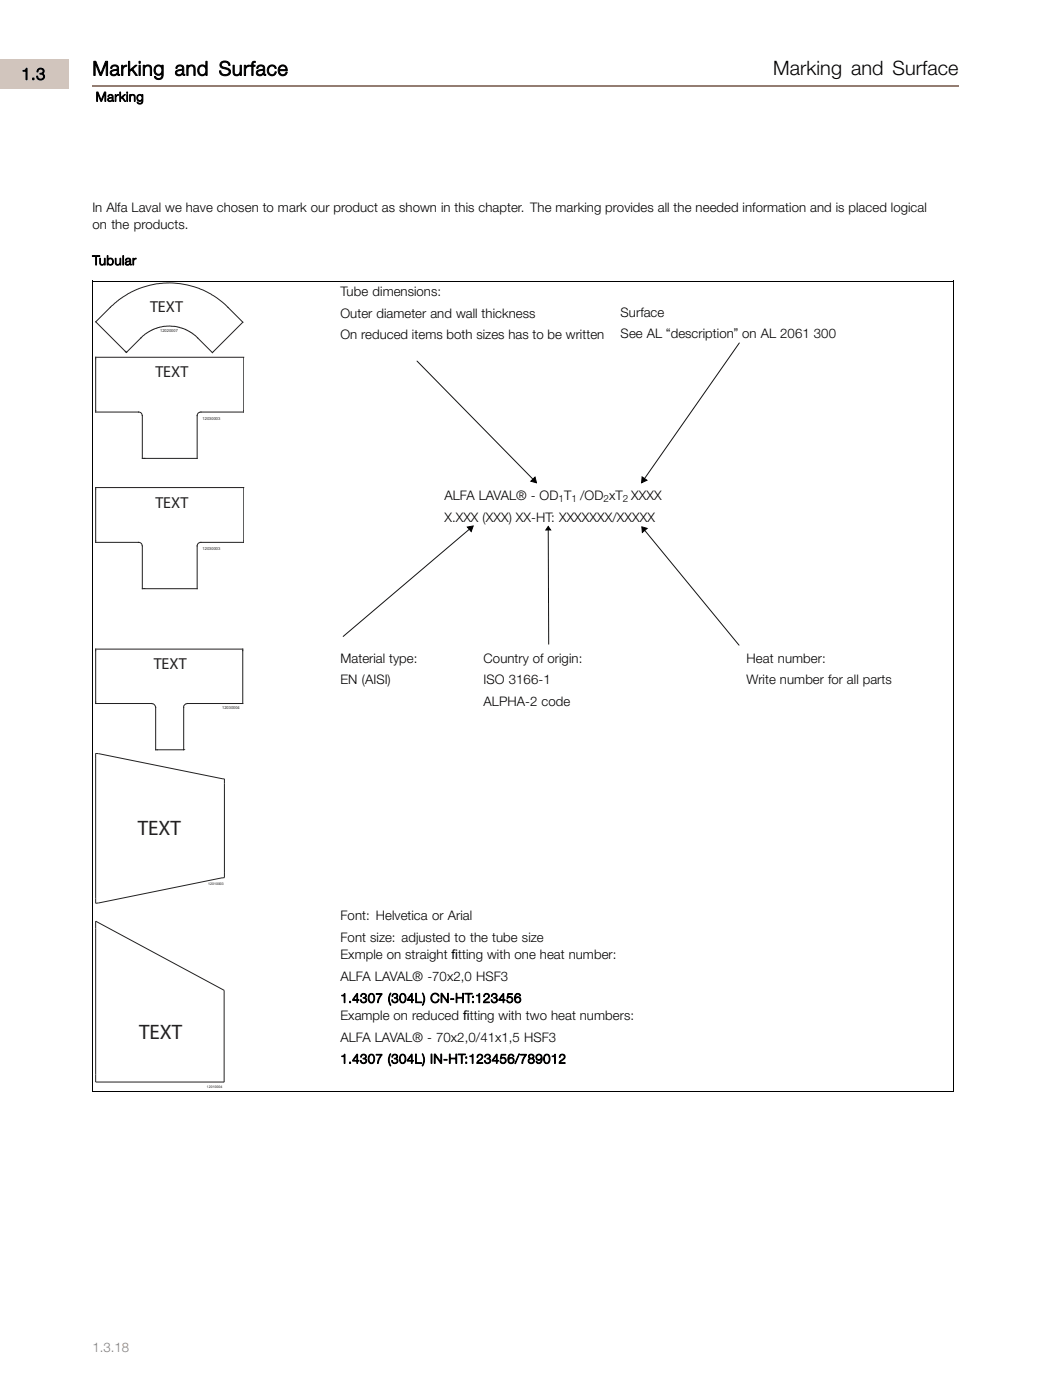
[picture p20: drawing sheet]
<svg xmlns="http://www.w3.org/2000/svg" width="220mm" height="297mm" viewBox="0 0 220 297" stroke-linecap="round" stroke-linejoin="round" font-family="sans-serif">
<defs><g id="words">
<g font-size="4.4" fill="#231f20">
<text x="29.2" y="177.2">TEXT</text>
<text x="29.5" y="220.5">TEXT</text>
</g>
<g font-size="4.2">
<text x="19.6" y="16">Marking and Surface</text>
<text x="164" y="16">Marking and Surface</text>
</g>
<text font-size="3.5" x="4.5" y="16.9">1.3</text>
<g font-size="3.4" fill="#231f20">
<text x="31.8" y="66.2">TEXT</text>
<text x="32.9" y="80.1">TEXT</text>
<text x="32.9" y="107.8">TEXT</text>
<text x="32.6" y="142">TEXT</text>
</g>
<g font-size="2.8">
<text x="20.3" y="21.5">Marking</text>
<text x="19.6" y="45.1">In Alfa Laval we have chosen to mark our product as shown in this chapter. The marking provides all the needed information and is placed logical</text>
<text x="19.6" y="48.7">on the products.</text>
<text x="19.6" y="56.3">Tubular</text>
<text x="72.2" y="62.8">Tube dimensions:</text>
<text x="72.2" y="67.4">Outer diameter and wall thickness</text>
<text x="131.6" y="67.2">Surface</text>
<text x="131.6" y="71.8">See AL “description” on AL 2061 300</text>
<text x="72.2" y="72">On reduced items both sizes has to be written</text>
<text x="94.3" y="106.1">ALFA LAVAL® - OD T /OD xT XXXX</text>
<text x="94.3" y="110.7">X.XXX (XXX) XX-HT: XXXXXXX/XXXXX</text>
<text x="72.2" y="140.6">Material type:</text>
<text x="102.6" y="140.6">Country of origin:</text>
<text x="158.3" y="140.6">Heat number:</text>
<text x="72.2" y="145.2">EN (AISI)</text>
<text x="102.6" y="145.2">ISO 3166-1</text>
<text x="102.6" y="149.8">ALPHA-2 code</text>
<text x="158.3" y="145.2">Write number for all parts</text>
<text x="72.2" y="195.3">Font: Helvetica or Arial</text>
<text x="72.2" y="199.9">Font size: adjusted to the tube size</text>
<text x="72.2" y="203.6">Exmple on straight ftting with one heat number:</text>
<text x="95.8" y="203.6">i</text>
<text x="72.2" y="208.2">ALFA LAVAL® -70x2,0 HSF3</text>
<text x="72.2" y="212.8">1.4307 (304L) CN-HT:123456</text>
<text x="72.2" y="216.6">Example on reduced ftting with two heat numbers:</text>
<text x="72.2" y="221.1">ALFA LAVAL® - 70x2,0/41x1,5 HSF3</text>
<text x="98.2" y="216.6">i</text>
<text x="72.2" y="225.7">1.4307 (304L) IN-HT:123456/789012</text>
</g>
<text font-size="2.8" fill="#937d72" x="19.6" y="287">1.3.18</text>
<g font-size="2.1">
<text x="118.5" y="106.5">1</text>
<text x="121.2" y="106.5">1</text>
<text x="128" y="106.5">2</text>
<text x="132.1" y="106.5">2</text>
</g>
<g font-size=".8" fill="#231f20">
<text x="34" y="70.4">12020007</text>
<text x="43" y="89.1">12030003</text>
<text x="43" y="116.8">12030003</text>
<text x="47.1" y="150.6">12030004</text>
</g>
<g font-size=".7" fill="#231f20">
<text x="44.2" y="187.7">12010003</text>
<text x="43.9" y="230.9">12010004</text>
</g>
</g></defs>
<path d="M19.6 18.3h183.7" fill="none" stroke="#937d72" stroke-width=".36"/>
<path d="M-.1 12.6h14.8v6.2h-14.8z" fill="#d1c5bd"/>
<path d="M19.6 59.6h182.7v15.7M19.6 59.6v15.7" fill="none" stroke="#000" stroke-width=".21"/>
<path d="M20.3 75.8h31.4v11.7h-9.1a.75 .75 0 0 0-.8 .7v9.1h-11.6l-.1-9.2a.68 .68 0 0 0-.7-.6h-9.1zM23.7 64.9l1.8-1.5 2.4-1.4a18.4 18.4 0 0 1 8-2 17.6 17.6 0 0 1 12.5 5.3l3.1 3.1-6.5 6.4-3.6-3.6-.9-.6-1.3-.7-1.1-.4-2.2-.3-2.4 .3-2.1 1-1 .7-3.6 3.6-6.5-6.5zM26.7 74.7h.2M30.5 97.3h.1" fill="none" stroke="#231f20" stroke-width=".21"/>
<path d="M88.4 76.6l24.6 25.1z" fill="#fff"/>
<path d="M88.4 76.6l24.6 25.1" fill="none" stroke="#101315" stroke-width=".21"/>
<path d="M112.6 102.1l.9-.8 .3 1.2z" fill="#000001"/>
<path d="M112.6 102.1l.9-.8 .3 1.2z" fill="none" stroke="#000001" stroke-width=".21"/>
<path d="M156.8 72.8l-20.1 28.8z" fill="#fff"/>
<path d="M156.8 72.8l-20.1 28.8" fill="none" stroke="#101315" stroke-width=".21"/>
<path d="M136.2 101.2l1 .7-1.1 .6z" fill="#000001"/>
<path d="M136.2 101.2l1 .7-1.1 .6z" fill="none" stroke="#000001" stroke-width=".21"/>
<path d="M19.6 75.3v36M202.3 75.3v36" fill="none" stroke="#000" stroke-width=".21"/>
<path d="M20.3 103.5h31.4v11.6h-9.1a.75 .75 0 0 0-.8 .8v9.1h-11.6l-.1-9.2a.68 .68 0 0 0-.7-.7h-9.1zM30.5 125h.1" fill="none" stroke="#231f20" stroke-width=".21"/>
<path d="M72.8 135.1l26.7-22.8z" fill="#fff"/>
<path d="M99.5 112.3l-26.7 22.8" fill="none" stroke="#101315" stroke-width=".21"/>
<path d="M99.1 111.9l1.3-.3-.5 1.2z" fill="#000001"/>
<path d="M99.1 111.9l1.3-.3-.5 1.2z" fill="none" stroke="#000001" stroke-width=".21"/>
<path d="M116.3 112.5l.1 24.2z" fill="#fff"/>
<path d="M116.3 112.5l.1 24.2" fill="none" stroke="#101315" stroke-width=".21"/>
<path d="M116.3 111.7l.5 .8h-1z" fill="#000001"/>
<path d="M116.3 111.7l.5 .8h-1z" fill="none" stroke="#000001" stroke-width=".21"/>
<path d="M136.7 112.6l20 24.3z" fill="#fff"/>
<path d="M136.7 112.6l20 24.3" fill="none" stroke="#101315" stroke-width=".21"/>
<path d="M136.1 111.8l1.1 .4-1 .8z" fill="#000001"/>
<path d="M136.1 111.8l1.1 .4-1 .8z" fill="none" stroke="#000001" stroke-width=".21"/>
<path d="M19.6 111.3v120.5M202.3 111.3v120.5l-182.7-.1" fill="none" stroke="#000" stroke-width=".21"/>
<path d="M20.3 137.8h31.2v11.5h-11.8l-.4 .2-.3 .4v9.2h-6v-9a.94 .94 0 0 0-.8-.8h-11.9zM51.5 138.1h.1M39 159.1h.1M20.3 195.5l27.2 14.7v19.5h-27.2zM47.6 186.3v-21l-27.3-5.4v31.8l26.8-5.4M47.6 186.3h-.5" fill="none" stroke="#231f20" stroke-width=".21"/>
<use href="#words"/>
</svg>
